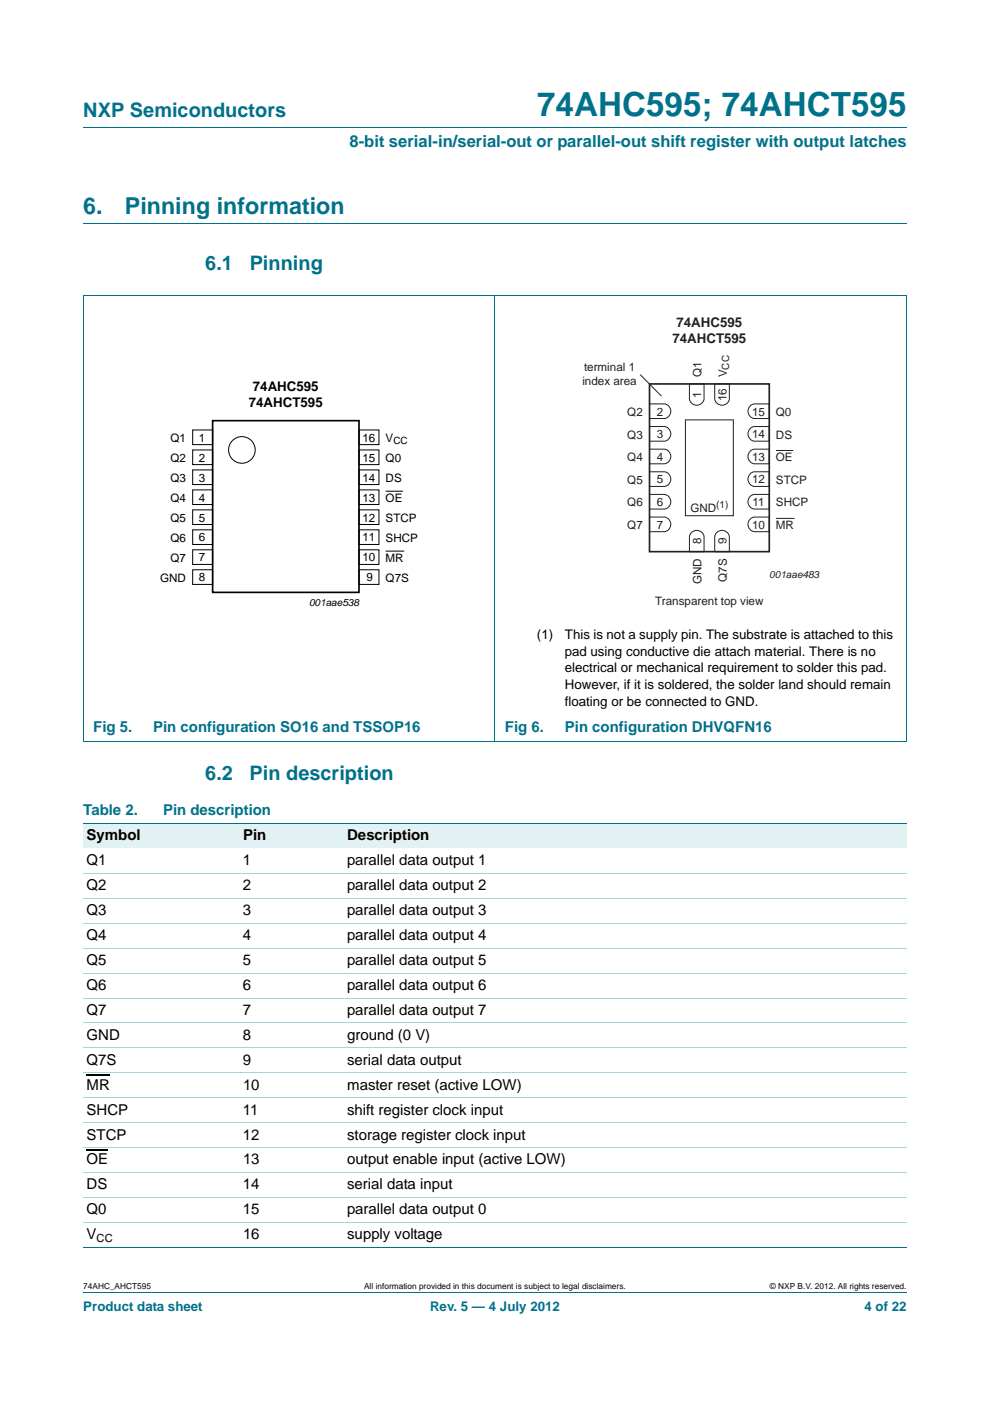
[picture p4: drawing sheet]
<svg xmlns="http://www.w3.org/2000/svg" width="210mm" height="297mm" viewBox="0 0 210 297" stroke-linecap="round" stroke-linejoin="round" font-family="sans-serif">
<defs><g id="words">
<text font-size="7" fill="#00718a" x="113.9" y="24.6">74AHC595; 74AHCT595</text>
<g font-size="4.9" fill="#00718a">
<text x="17.7" y="45.4">6.</text>
<text x="26.5" y="45.4">Pinning information</text>
</g>
<g font-size="4.2" fill="#00718a">
<text x="17.7" y="24.9">NXP Semiconductors</text>
<text x="43.5" y="57.3">6.1</text>
<text x="53" y="57.3">Pinning</text>
<text x="43.5" y="165.4">6.2</text>
<text x="52.9" y="165.4">Pin description</text>
</g>
<text font-size="3.5" fill="#00718a" x="74.1" y="31.1">8-bit serial-in/serial-out or parallel-out shift register with output latches</text>
<g font-size="3.2" fill="#00718a">
<text x="19.8" y="155.2">Fig 5.</text>
<text x="32.5" y="155.2">Pin configuration SO16 and TSSOP16</text>
<text x="107.1" y="155.2">Fig 6.</text>
<text x="119.8" y="155.2">Pin configuration DHVQFN16</text>
<text x="17.7" y="172.8">Table 2.</text>
<text x="34.6" y="172.8">Pin description</text>
</g>
<g font-size="3.2">
<text x="18.4" y="178.1">Symbol</text>
<text x="51.5" y="178.1">Pin</text>
<text x="73.6" y="178.1">Description</text>
<text x="18.4" y="183.4">Q1</text>
<text x="51.5" y="183.4">1</text>
<text x="73.6" y="183.4">parallel data output 1</text>
<text x="18.4" y="188.7">Q2</text>
<text x="51.5" y="188.7">2</text>
<text x="73.6" y="188.7">parallel data output 2</text>
<text x="18.4" y="194">Q3</text>
<text x="51.5" y="194">3</text>
<text x="73.6" y="194">parallel data output 3</text>
<text x="18.4" y="199.3">Q4</text>
<text x="51.5" y="199.3">4</text>
<text x="73.6" y="199.3">parallel data output 4</text>
<text x="18.4" y="204.6">Q5</text>
<text x="18.4" y="209.9">Q6</text>
<text x="51.5" y="204.6">5</text>
<text x="51.5" y="209.9">6</text>
<text x="73.6" y="204.6">parallel data output 5</text>
<text x="73.6" y="209.9">parallel data output 6</text>
<text x="18.4" y="215.1">Q7</text>
<text x="51.5" y="215.1">7</text>
<text x="73.6" y="215.1">parallel data output 7</text>
<text x="18.4" y="220.4">GND</text>
<text x="51.5" y="220.4">8</text>
<text x="73.6" y="220.4">ground (0 V)</text>
<text x="18.4" y="225.7">Q7S</text>
<text x="51.5" y="225.7">9</text>
<text x="73.6" y="225.7">serial data output</text>
<text x="18.4" y="231">MR</text>
<text x="51.5" y="231">10</text>
<text x="73.6" y="231">master reset (active LOW)</text>
<text x="18.4" y="236.3">SHCP</text>
<text x="51.5" y="236.3">11</text>
<text x="73.6" y="236.3">shift register clock input</text>
<text x="18.4" y="241.6">STCP</text>
<text x="51.5" y="241.6">12</text>
<text x="73.6" y="241.6">storage register clock input</text>
<text x="18.4" y="246.9">OE</text>
<text x="51.5" y="246.9">13</text>
<text x="73.6" y="246.9">output enable input (active LOW)</text>
<text x="18.4" y="252.2">DS</text>
<text x="18.4" y="257.5">Q0</text>
<text x="51.5" y="257.5">15</text>
<text x="51.5" y="252.2">14</text>
<text x="73.6" y="257.5">parallel data output 0</text>
<text x="73.6" y="252.2">serial data input</text>
<text x="18.4" y="262.8">V</text>
<text x="51.5" y="262.8">16</text>
<text x="73.6" y="262.8">supply voltage</text>
</g>
<g font-size="2.8" fill="#231f20">
<text x="143.5" y="69.3">74AHC595</text>
<text x="142.6" y="72.7">74AHCT595</text>
</g>
<g font-size="2.8">
<text x="53.6" y="83">74AHC595</text>
<text x="52.8" y="86.3">74AHCT595</text>
<text x="113.9" y="135.5">(1)</text>
<text x="119.8" y="135.5">This is not a supply pin. The substrate is attached to this</text>
<text x="119.8" y="139">pad using conductive die attach material. There is no</text>
<text x="119.8" y="142.6">electrical or mechanical requirement to solder this pad.</text>
<text x="119.8" y="146.1">However, if it is soldered, the solder land should remain</text>
<text x="119.8" y="149.6">floating or be connected to GND.</text>
</g>
<g font-size="2.8" fill="#00718a">
<text x="17.7" y="277.9">Product data sheet</text>
<text x="91.2" y="277.9">Rev. 5 — 4 July 2012</text>
<text x="183.4" y="277.9">4 of 22</text>
</g>
<g font-size="2.5" fill="#231f20">
<text x="123.5" y="81.5">index area</text>
<text x="123.9" y="78.6">terminal 1</text>
<text x="148.8" y="80" transform="rotate(-90 148.8 80)">Q1</text>
<text x="154.1" y="80" transform="rotate(-90 154.1 80)">V</text>
<text x="133.1" y="88.2">Q2</text>
<text x="139.3" y="88.1">2</text>
<text x="148.7" y="84.3" transform="rotate(-90 148.7 84.3)">1</text>
<text x="154.1" y="85" transform="rotate(-90 154.1 85)">16</text>
<text x="159.5" y="88.1">15</text>
<text x="164.6" y="88.2">Q0</text>
<text x="133.1" y="93">Q3</text>
<text x="139.3" y="92.9">3</text>
<text x="159.5" y="92.9">14</text>
<text x="164.6" y="93">DS</text>
<text x="133.1" y="97.8">Q4</text>
<text x="139.3" y="97.7">4</text>
<text x="159.5" y="97.7">13</text>
<text x="164.6" y="97.8">OE</text>
<text x="133.1" y="107.4">Q6</text>
<text x="133.1" y="102.6">Q5</text>
<text x="139.3" y="107.3">6</text>
<text x="139.3" y="102.5">5</text>
<text x="159.5" y="102.5">12</text>
<text x="159.6" y="107.3">11</text>
<text x="164.6" y="107.4">SHCP</text>
<text x="164.6" y="102.6">STCP</text>
<text x="133.1" y="112.2">Q7</text>
<text x="139.3" y="112.1">7</text>
<text x="146.4" y="108.5">GND</text>
<text x="159.5" y="112.1">10</text>
<text x="164.6" y="112.2">MR</text>
<text x="148.7" y="115.4" transform="rotate(-90 148.7 115.4)">8</text>
<text x="154.1" y="115.4" transform="rotate(-90 154.1 115.4)">9</text>
<text x="148.8" y="123.9" transform="rotate(-90 148.8 123.9)">GND</text>
<text x="154.1" y="123.4" transform="rotate(-90 154.1 123.4)">Q7S</text>
<text x="139" y="128.3">Transparent top view</text>
</g>
<g font-size="2.5">
<text x="36.2" y="93.7">Q1</text>
<text x="42.2" y="93.6">1</text>
<text x="76.9" y="93.6">16</text>
<text x="81.8" y="93.7">V</text>
<text x="36.2" y="97.9">Q2</text>
<text x="42.2" y="97.9">2</text>
<text x="76.9" y="97.9">15</text>
<text x="81.8" y="97.9">Q0</text>
<text x="36.2" y="102.2">Q3</text>
<text x="36.2" y="106.4">Q4</text>
<text x="42.2" y="102.1">3</text>
<text x="42.2" y="106.3">4</text>
<text x="76.9" y="102.1">14</text>
<text x="76.9" y="106.3">13</text>
<text x="81.8" y="102.2">DS</text>
<text x="81.8" y="106.4">OE</text>
<text x="36.2" y="110.6">Q5</text>
<text x="42.2" y="110.6">5</text>
<text x="76.9" y="110.6">12</text>
<text x="81.8" y="110.6">STCP</text>
<text x="36.2" y="114.9">Q6</text>
<text x="36.2" y="119.1">Q7</text>
<text x="42.2" y="114.8">6</text>
<text x="42.2" y="119">7</text>
<text x="76.9" y="119">10</text>
<text x="76.9" y="114.8">11</text>
<text x="81.8" y="114.9">SHCP</text>
<text x="81.8" y="119.1">MR</text>
<text x="34" y="123.3">GND</text>
<text x="42.2" y="123.3">8</text>
<text x="77.7" y="123.3">9</text>
<text x="81.8" y="123.3">Q7S</text>
</g>
<text font-size="2.4" x="20.5" y="263.3">CC</text>
<g font-size="2.1" fill="#231f20">
<text x="154.6" y="78.3" transform="rotate(-90 154.6 78.3)">CC</text>
<text x="151.9" y="107.8">(1)</text>
<text x="163.2" y="122.6">001aae483</text>
</g>
<g font-size="2.1">
<text x="83.4" y="94.2">CC</text>
<text x="65.6" y="128.4">001aae538</text>
</g>
<g font-size="1.8">
<text x="17.7" y="273.3">74AHC_AHCT595</text>
<text x="77.2" y="273.3">All information provided in this document is subject to legal disclaimers.</text>
<text x="163.3" y="273.3">© NXP B.V. 2012. All rights reserved.</text>
</g>
</g></defs>
<path d="M17.7 27h174.6M17.7 47.4h174.6M17.6 62.6h174.7M17.7 62.7v94.5M105 62.6v94.7M192.3 62.7v94.5M17.6 157.3h174.7M17.7 273.9h174.6" fill="none" stroke="#00718a" stroke-width=".21"/>
<g fill="none" stroke="#000" stroke-width=".21">
<path d="M40.9 91.2h4.2v3.1h-4.2zM40.9 95.4h4.2v3.1h-4.2zM40.9 99.6h4.2v3.1h-4.2zM76.1 99.6h4.3v3.1h-4.3zM76.1 91.2h4.3v3.1h-4.3zM76.1 95.4h4.3v3.1h-4.3zM40.9 103.9h4.2v3.1h-4.2zM40.9 108.1h4.2v3.1h-4.2zM40.9 112.3h4.2v3.1h-4.2zM40.9 116.6h4.2v3.1h-4.2zM76.1 116.6h4.3v3.1h-4.3zM76.1 108.1h4.3v3.1h-4.3z"/>
<path d="M76.1 112.3h4.3v3.1h-4.3zM76.1 103.9h4.3v3.1h-4.3zM81.8 116.8h3.9M81.8 104.1h3.7M40.9 120.8h4.2v3.1h-4.2zM76.1 120.8h4.3v3.1h-4.3z"/>
<circle cx="51.3" cy="95.4" r="2.82"/>
</g>
<path d="M45.1 89.2h31v36.4h-31z" fill="none" stroke="#000" stroke-width=".35"/>
<path d="M137.8 81.4h25.4v35.6h-25.4z" fill="none" stroke="#231f20" stroke-width=".35"/>
<g fill="none" stroke="#231f20" stroke-width=".21">
<path d="M135.8 79.4l4.5 4.6M137.8 95.2h3.1a1.56 1.56 0 0 1 1.4 1.6 1.56 1.56 0 0 1-1.4 1.5h-3.1zM137.8 90.4h3.1a1.56 1.56 0 0 1 1.4 1.6 1.56 1.56 0 0 1-1.4 1.5h-3.1zM137.8 85.6h3.1a1.56 1.56 0 0 1 1.4 1.6 1.56 1.56 0 0 1-1.4 1.5h-3.1zM145.4 89h10.1v20.3h-10.1zM146.2 81.4h3.1v3.1a1.56 1.56 0 0 1-1.5 1.4 1.56 1.56 0 0 1-1.6-1.4zM151.6 81.4h3.1v3.1a1.56 1.56 0 0 1-1.6 1.4 1.56 1.56 0 0 1-1.5-1.4zM159.2 95.6l.9-.4h3.1v3.1h-3.1a1.57 1.57 0 0 1-1.4-1.1 1.57 1.57 0 0 1 .5-1.6zM159.2 90.8l.9-.4h3.1v3.1h-3.1a1.57 1.57 0 0 1-1.4-1.1 1.57 1.57 0 0 1 .5-1.6zM159.2 86l.9-.4h3.1v3.1h-3.1a1.57 1.57 0 0 1-1.4-1.1 1.57 1.57 0 0 1 .5-1.6zM164.6 95.5h3.6M137.8 109.6h3.1a1.56 1.56 0 0 1 1.4 1.6 1.56 1.56 0 0 1-1.4 1.5h-3.1z"/>
<path d="M137.8 104.8h3.1a1.56 1.56 0 0 1 1.4 1.6 1.56 1.56 0 0 1-1.4 1.5h-3.1zM137.8 100h3.1a1.56 1.56 0 0 1 1.4 1.6 1.56 1.56 0 0 1-1.4 1.5h-3.1zM146.6 113a1.57 1.57 0 0 1 1.6-.5 1.57 1.57 0 0 1 1.1 1.4v3.1h-3.1v-3.1zM151.9 113a1.57 1.57 0 0 1 1.7-.5 1.57 1.57 0 0 1 1.1 1.4v3.1h-3.1v-3.1zM159.2 109.9l.9-.3h3.1v3.1h-3.1a1.57 1.57 0 0 1-1.4-1.1 1.57 1.57 0 0 1 .5-1.7zM159.2 105.1l.9-.3h3.1v3.1h-3.1a1.57 1.57 0 0 1-1.4-1.1 1.57 1.57 0 0 1 .5-1.7zM159.2 100.4l.9-.4h3.1v3.1h-3.1a1.57 1.57 0 0 1-1.4-1.1 1.57 1.57 0 0 1 .5-1.6zM164.6 109.9h3.9"/>
</g>
<g fill="#e2f1f4">
<path d="M17.7 174.6h33.1v5.3h-33.1z"/>
<path d="M50.8 174.6h22.1v5.3h-22.1z"/>
<path d="M72.9 174.6h119.4v5.3h-119.4z"/>
</g>
<path d="M18.4 228h4.9M18.4 243.9h4.6" fill="none" stroke="#000" stroke-width=".23"/>
<path d="M17.7 174.6h174.6M17.7 264.5h174.6" fill="none" stroke="#00718a" stroke-width=".21"/>
<g fill="none" stroke="#a5d5dc" stroke-width=".21">
<path d="M17.7 185.1h174.6M17.7 190.4h174.6M17.7 195.7h174.6M17.7 201h174.6M17.7 206.3h174.6M17.7 211.6h174.6M17.7 216.9h174.6M17.7 222.2h174.6M17.7 227.5h174.6M17.7 232.8h174.6M17.7 238.1h174.6M17.7 243.4h174.6"/>
<path d="M17.7 248.6h174.6M17.7 253.9h174.6M17.7 259.2h174.6"/>
</g>
<use href="#words"/>
</svg>
